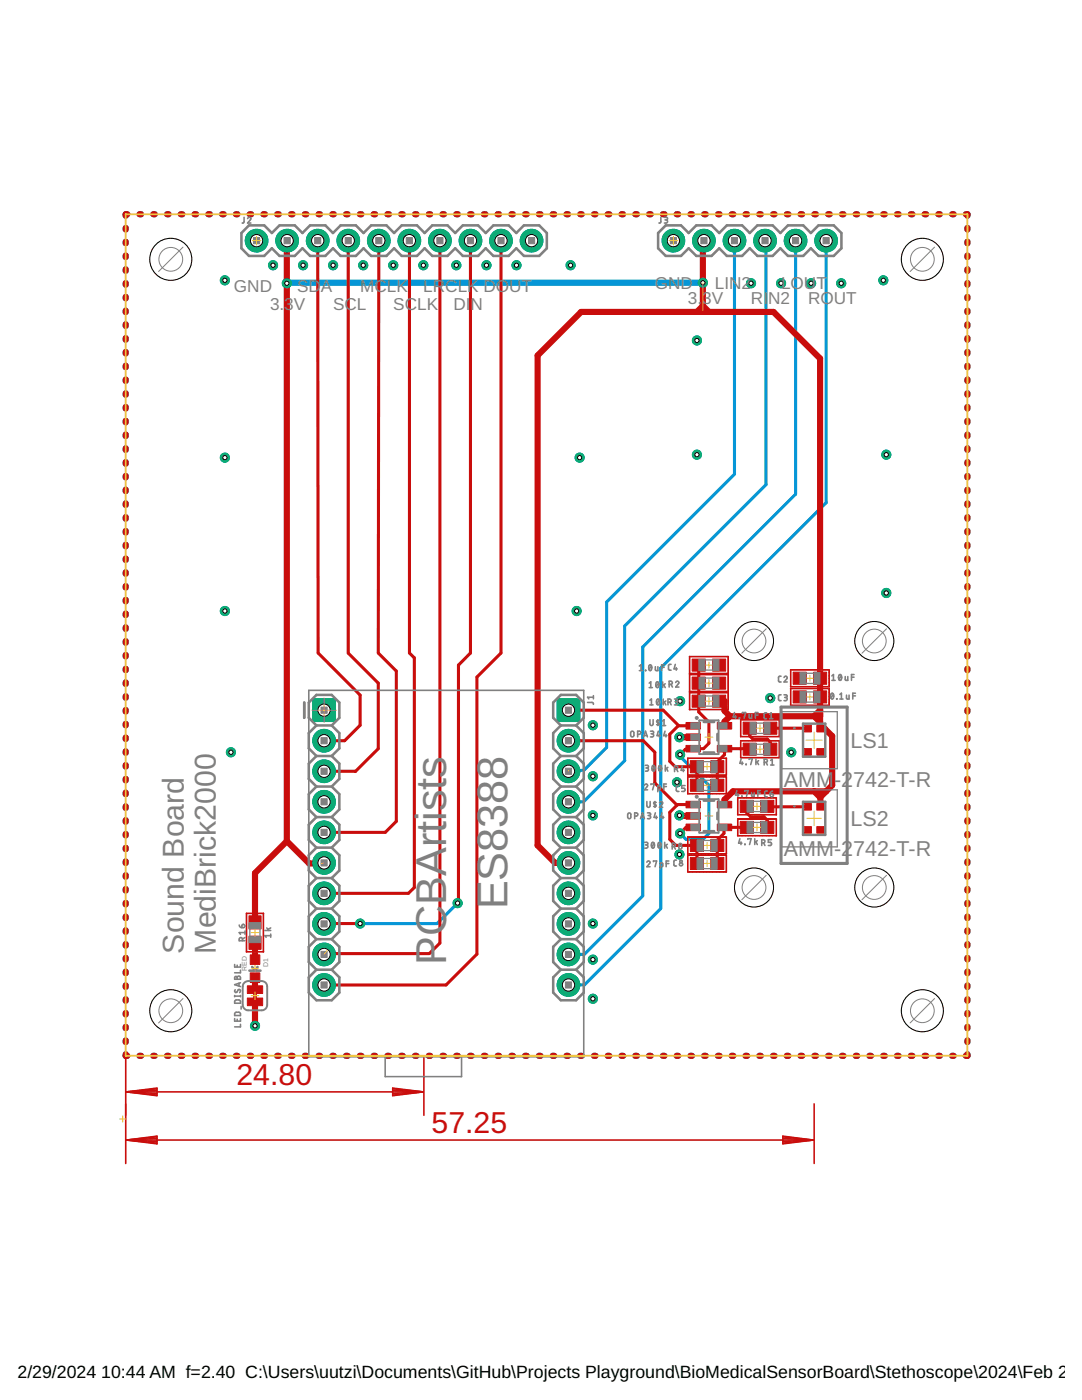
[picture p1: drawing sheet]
<svg xmlns="http://www.w3.org/2000/svg" width="216mm" height="279mm" viewBox="0 0 216 279" stroke-linecap="round" stroke-linejoin="round" font-family="sans-serif">
<defs><g id="words">
<g font-size="8.6" fill="#808080">
<text x="101.2" y="181.5" transform="rotate(-90 101.2 181.5)">ES8388</text>
<text x="89.1" y="192.5" transform="rotate(-90 89.1 192.5)">PCBArtists</text>
</g>
<g font-size="6" fill="#808080">
<text x="36.7" y="190.3" transform="rotate(-90 36.7 190.3)">Sound Board</text>
<text x="43.1" y="190.3" transform="rotate(-90 43.1 190.3)">MediBrick2000</text>
</g>
<g font-size="6" fill="#c90d0c">
<text x="47.2" y="216.5">24.80</text>
<text x="86.1" y="226.1">57.25</text>
</g>
<g font-size="4.3" fill="#808080">
<text x="169.7" y="149.3">LS1</text>
<text x="156.4" y="157">AMM-2</text>
<text x="170.3" y="157">742-T-R</text>
<text x="169.7" y="164.8">LS2</text>
<text x="156.4" y="170.8">AMM-2</text>
<text x="170.3" y="170.8">742-T-R</text>
</g>
<g font-size="3.5">
<text x="3.5" y="274.9">2/29/2024</text>
<text x="20.2" y="274.9">10:44 AM f=2.40 C:\Users\uutzi\Documents\GitHub\Projects Playground\BioMedicalSensorBoard\Stethoscope\2024\Feb 28\S</text>
</g>
<g font-size="3.4" fill="#808080">
<text x="46.7" y="58.3">GND</text>
<text x="59.3" y="58.3">SDA</text>
<text x="71.9" y="58.3">MCLK</text>
<text x="84.5" y="58.3">LRCLK DOUT</text>
<text x="130.7" y="57.7">GND</text>
<text x="142.7" y="57.7">LIN2</text>
<text x="155.9" y="57.7">LOUT</text>
<text x="53.9" y="61.9">3.3V</text>
<text x="66.5" y="61.9">SCL</text>
<text x="78.5" y="61.9">SCLK</text>
<text x="90.5" y="61.9">DI</text>
<text x="93.9" y="61.9">N</text>
<text x="137.3" y="60.7">3.3V</text>
<text x="149.9" y="60.7">RI</text>
<text x="153.3" y="60.7">N2</text>
<text x="161.2" y="60.7">ROUT</text>
</g>
<g font-size="1.4" fill="#808080">
<text x="49.3" y="193.8" transform="rotate(-90 49.3 193.8)">RED</text>
<text x="53.5" y="192.9" transform="rotate(-90 53.5 192.9)">D1</text>
</g>
</g></defs>
<path d="M60.7 140.2v3.1" fill="none" stroke="#808080" stroke-width=".51"/>
<path d="M57.4 56.4l-.2 .1M146.6 48v46.6l-25.5 25.5v29.1l-4.6 4.5h-3M152.7 48l.1 .2v48.5l-28.1 28.2v26.9l-8.3 8.2M158.7 48v50.6l-30.5 30.5v49.7l-11.6 11.7h-3.2M164.8 48v52.3l-33 33v48l-15.2 15.3h-3.2M135.7 150.6v.4l5.8 5.7v9.6l-1.2 1.2h-3.4l-1.2-1.2M113.4 160h3M116.4 160h.1M91.3 180.2l-4.1 4.1h-15.3" fill="none" stroke="#0696d7" stroke-width=".61"/>
<g fill="none" stroke="#0696d7" stroke-width="1.2">
<path d="M25.1 45.5v.3M25.1 48.2v.4M25.1 51v.3M25.1 53.7v.4M25.1 56.5v.3M25.1 59.2v.3M25.4 42.8h-.3v.3M27.8 42.8h.4M30.6 42.8h.3M33.3 42.8h.3M36.1 42.8h.3M38.8 42.8h.3"/>
<path d="M41.6 42.8h.3M44.3 42.8h.3M47.1 42.8h.3M49.8 42.8h.3M52.6 42.8h.3M55.3 42.8h.3M57.4 56.4h82.9M58.1 42.8h.3M60.8 42.8h.3M63.6 42.8h.3M66.3 42.8h.3M69 42.8h.4"/>
<path d="M71.8 42.8h.3M74.5 42.8h.4M77.3 42.8h.3M80.1 42.8h.3M82.8 42.8h.3M85.6 42.8h.3M88.3 42.8h.3M91 42.8h.4M93.8 42.8h.3M96.5 42.8h.4M99.3 42.8h.3M102 42.8h.3"/>
<path d="M104.8 42.8h.3M107.5 42.8h.3M110.3 42.8h.3M113 42.8h.3M115.8 42.8h.3M118.5 42.8h.3M121.3 42.8h.3M124 42.8h.3M126.8 42.8h.3M129.5 42.8h.3M132.3 42.8h.3M135 42.8h.3"/>
<path d="M137.8 42.8h.3M140.5 42.8h.3M143.3 42.8h.3M146 42.8h.3M148.8 42.8h.3M151.5 42.8h.3M154.3 42.8h.3M157 42.8h.3M159.7 42.8h.4M162.5 42.8h.3M165.2 42.8h.4M168 42.8h.3"/>
<path d="M170.8 42.8h.2M173.5 42.8h.3M176.2 42.8h.4M179 42.8h.3M181.7 42.8h.4M184.5 42.8h.3M187.2 42.8h.3M190 42.8h.3M192.7 42.8h.3v.3M193 45.5v.3M193 48.2v.4M193 51v.3"/>
<path d="M193 53.7v.4M193 56.5v.3M193 59.2v.3M25.1 62v.3M25.1 64.7v.3M25.1 67.5v.3M25.1 70.2v.3M25.1 73v.3M25.1 75.7v.3M25.1 78.5v.3M193 62v.3M193 64.7v.3"/>
<path d="M193 67.5v.3M193 70.2v.3M193 73v.3M193 75.7v.3M193 78.5v.3M25.1 81.2v.3M25.1 84v.3M25.1 86.7v.3M25.1 89.5v.3M25.1 92.2v.3M25.1 95v.3M25.1 97.7v.3"/>
<path d="M193 81.2v.3M193 84v.3M193 86.7v.3M193 89.5v.3M193 92.2v.3M193 95v.3M193 97.7v.3M25.1 100.5v.3M25.1 103.2v.3M25.1 106v.3M25.1 108.7v.3M25.1 111.5v.3"/>
<path d="M25.1 114.2v.3M25.1 117v.3M25.1 119.7v.3M193 100.5v.3M193 103.2v.3M193 106v.3M193 108.7v.3M193 111.5v.3M193 114.2v.3M193 117v.3M193 119.7v.3M25.1 122.4v.4"/>
<path d="M25.1 125.2v.3M25.1 128v.3M25.1 130.7v.3M25.1 133.5v.3M25.1 136.2v.3M25.1 138.9v.4M193 122.4v.4M193 125.2v.3M193 128v.3M193 130.7v.3M193 133.5v.3M193 136.2v.3"/>
<path d="M193 138.9v.4M25.1 141.7v.3M25.1 144.4v.4M25.1 147.2v.3M25.1 149.9v.3M25.1 152.7v.3M25.1 155.4v.3M25.1 158.2v.3M193 141.7v.3M193 144.4v.4M193 147.2v.3M193 149.9v.3"/>
<path d="M193 152.7v.3M193 155.4v.3M193 158.2v.3M25.1 160.9v.3M25.1 163.7v.3M25.1 166.4v.3M25.1 169.2v.3M25.1 171.9v.3M25.1 174.7v.3M25.1 177.4v.3M193 160.9v.3M193 163.7v.3"/>
<path d="M193 166.4v.3M193 169.2v.3M193 171.9v.3M193 174.7v.3M193 177.4v.3M25.1 180.2v.3M25.1 182.9v.3M25.1 185.7v.3M25.1 188.4v.3M25.1 191.2v.3M25.1 193.9v.3M25.1 196.7v.3"/>
<path d="M25.1 199.4v.3M193 180.2v.3M193 182.9v.3M193 185.7v.3M193 188.4v.3M193 191.2v.3M193 193.9v.3M193 196.7v.3M193 199.4v.3M25.1 202.2v.3M25.1 204.9v.3M25.1 207.6v.4"/>
<path d="M25.1 210.4v.3h.3M27.8 210.7h.4M30.6 210.7h.3M33.3 210.7h.3M36.1 210.7h.3M38.8 210.7h.3M41.6 210.7h.3M44.3 210.7h.3M47.1 210.7h.3M49.8 210.7h.3M52.6 210.7h.3M55.3 210.7h.3"/>
<path d="M58.1 210.7h.3M60.8 210.7h.3M63.6 210.7h.3M66.3 210.7h.3M69 210.7h.4M71.8 210.7h.3M74.5 210.7h.4M77.3 210.7h.3M80.1 210.7h.3M82.8 210.7h.3M85.6 210.7h.3M88.3 210.7h.3"/>
<path d="M91 210.7h.4M93.8 210.7h.3M96.5 210.7h.4M99.3 210.7h.3M102 210.7h.3M104.8 210.7h.3M107.5 210.7h.3M110.3 210.7h.3M113 210.7h.3M115.8 210.7h.3M118.5 210.7h.3M121.3 210.7h.3"/>
<path d="M124 210.7h.3M126.8 210.7h.3M129.5 210.7h.3M132.3 210.7h.3M135 210.7h.3M137.8 210.7h.3M140.5 210.7h.3M143.3 210.7h.3M146 210.7h.3M148.8 210.7h.3M151.5 210.7h.3M154.3 210.7h.3"/>
<path d="M157 210.7h.3M159.7 210.7h.4M162.5 210.7h.3M165.2 210.7h.4M168 210.7h.3M170.8 210.7h.2M173.5 210.7h.3M176.2 210.7h.4M179 210.7h.3M181.7 210.7h.4M184.5 210.7h.3M187.2 210.7h.3"/>
<path d="M190 210.7h.3M193 210.4v.3h-.3M193 202.2v.3M193 204.9v.3M193 207.6v.4"/>
</g>
<path d="M62.4 139.5h4.5v4.5h-4.5z" fill="#0dab76" stroke="#0dab76" stroke-width=".2"/>
<circle cx="64.7" cy="141.7" r="1.23" fill="#fff" stroke="#000" stroke-width=".2"/>
<path d="M111.2 139.5h4.5v4.5h-4.5z" fill="#0dab76" stroke="#0dab76" stroke-width=".2"/>
<circle cx="113.4" cy="141.7" r="1.23" fill="#fff" stroke="#000" stroke-width=".2"/>
<circle cx="64.7" cy="147.8" r="2.27" fill="#0dab76" stroke="#0dab76" stroke-width=".2"/>
<circle cx="64.7" cy="147.8" r="1.23" fill="#fff" stroke="#000" stroke-width=".2"/>
<circle cx="113.4" cy="147.8" r="2.27" fill="#0dab76" stroke="#0dab76" stroke-width=".2"/>
<circle cx="113.4" cy="147.8" r="1.23" fill="#fff" stroke="#000" stroke-width=".2"/>
<circle cx="64.7" cy="153.9" r="2.27" fill="#0dab76" stroke="#0dab76" stroke-width=".2"/>
<circle cx="64.7" cy="153.9" r="1.23" fill="#fff" stroke="#000" stroke-width=".2"/>
<circle cx="113.4" cy="153.9" r="2.27" fill="#0dab76" stroke="#0dab76" stroke-width=".2"/>
<circle cx="113.4" cy="153.9" r="1.23" fill="#fff" stroke="#000" stroke-width=".2"/>
<circle cx="64.7" cy="160" r="2.27" fill="#0dab76" stroke="#0dab76" stroke-width=".2"/>
<circle cx="64.7" cy="160" r="1.23" fill="#fff" stroke="#000" stroke-width=".2"/>
<circle cx="113.4" cy="160" r="2.27" fill="#0dab76" stroke="#0dab76" stroke-width=".2"/>
<circle cx="113.4" cy="160" r="1.23" fill="#fff" stroke="#000" stroke-width=".2"/>
<circle cx="64.7" cy="166.1" r="2.27" fill="#0dab76" stroke="#0dab76" stroke-width=".2"/>
<circle cx="64.7" cy="166.1" r="1.23" fill="#fff" stroke="#000" stroke-width=".2"/>
<circle cx="113.4" cy="166.1" r="2.27" fill="#0dab76" stroke="#0dab76" stroke-width=".2"/>
<circle cx="113.4" cy="166.1" r="1.23" fill="#fff" stroke="#000" stroke-width=".2"/>
<circle cx="64.7" cy="172.2" r="2.27" fill="#0dab76" stroke="#0dab76" stroke-width=".2"/>
<circle cx="64.7" cy="172.2" r="1.23" fill="#fff" stroke="#000" stroke-width=".2"/>
<circle cx="113.4" cy="172.2" r="2.27" fill="#0dab76" stroke="#0dab76" stroke-width=".2"/>
<circle cx="113.4" cy="172.2" r="1.23" fill="#fff" stroke="#000" stroke-width=".2"/>
<circle cx="64.7" cy="178.3" r="2.27" fill="#0dab76" stroke="#0dab76" stroke-width=".2"/>
<circle cx="64.7" cy="178.3" r="1.23" fill="#fff" stroke="#000" stroke-width=".2"/>
<circle cx="113.4" cy="178.3" r="2.27" fill="#0dab76" stroke="#0dab76" stroke-width=".2"/>
<circle cx="113.4" cy="178.3" r="1.23" fill="#fff" stroke="#000" stroke-width=".2"/>
<circle cx="64.7" cy="184.4" r="2.27" fill="#0dab76" stroke="#0dab76" stroke-width=".2"/>
<circle cx="64.7" cy="184.4" r="1.23" fill="#fff" stroke="#000" stroke-width=".2"/>
<circle cx="113.4" cy="184.4" r="2.27" fill="#0dab76" stroke="#0dab76" stroke-width=".2"/>
<circle cx="113.4" cy="184.4" r="1.23" fill="#fff" stroke="#000" stroke-width=".2"/>
<circle cx="64.7" cy="190.5" r="2.27" fill="#0dab76" stroke="#0dab76" stroke-width=".2"/>
<circle cx="64.7" cy="190.5" r="1.23" fill="#fff" stroke="#000" stroke-width=".2"/>
<circle cx="113.4" cy="190.5" r="2.27" fill="#0dab76" stroke="#0dab76" stroke-width=".2"/>
<circle cx="113.4" cy="190.5" r="1.23" fill="#fff" stroke="#000" stroke-width=".2"/>
<circle cx="64.7" cy="196.6" r="2.27" fill="#0dab76" stroke="#0dab76" stroke-width=".2"/>
<circle cx="64.7" cy="196.6" r="1.23" fill="#fff" stroke="#000" stroke-width=".2"/>
<circle cx="113.4" cy="196.6" r="2.27" fill="#0dab76" stroke="#0dab76" stroke-width=".2"/>
<circle cx="113.4" cy="196.6" r="1.23" fill="#fff" stroke="#000" stroke-width=".2"/>
<circle cx="51.2" cy="48" r="2.27" fill="#0dab76" stroke="#0dab76" stroke-width=".2"/>
<circle cx="51.2" cy="48" r="1.23" fill="#fff" stroke="#000" stroke-width=".2"/>
<circle cx="57.3" cy="48" r="2.27" fill="#0dab76" stroke="#0dab76" stroke-width=".2"/>
<circle cx="57.3" cy="48" r="1.23" fill="#fff" stroke="#000" stroke-width=".2"/>
<circle cx="63.4" cy="48" r="2.27" fill="#0dab76" stroke="#0dab76" stroke-width=".2"/>
<circle cx="63.4" cy="48" r="1.23" fill="#fff" stroke="#000" stroke-width=".2"/>
<circle cx="69.5" cy="48" r="2.27" fill="#0dab76" stroke="#0dab76" stroke-width=".2"/>
<circle cx="69.5" cy="48" r="1.23" fill="#fff" stroke="#000" stroke-width=".2"/>
<circle cx="75.6" cy="48" r="2.27" fill="#0dab76" stroke="#0dab76" stroke-width=".2"/>
<circle cx="75.6" cy="48" r="1.23" fill="#fff" stroke="#000" stroke-width=".2"/>
<circle cx="81.7" cy="48" r="2.27" fill="#0dab76" stroke="#0dab76" stroke-width=".2"/>
<circle cx="81.7" cy="48" r="1.23" fill="#fff" stroke="#000" stroke-width=".2"/>
<circle cx="87.8" cy="48" r="2.27" fill="#0dab76" stroke="#0dab76" stroke-width=".2"/>
<circle cx="87.8" cy="48" r="1.23" fill="#fff" stroke="#000" stroke-width=".2"/>
<circle cx="93.9" cy="48" r="2.27" fill="#0dab76" stroke="#0dab76" stroke-width=".2"/>
<circle cx="93.9" cy="48" r="1.23" fill="#fff" stroke="#000" stroke-width=".2"/>
<circle cx="100" cy="48" r="2.27" fill="#0dab76" stroke="#0dab76" stroke-width=".2"/>
<circle cx="100" cy="48" r="1.23" fill="#fff" stroke="#000" stroke-width=".2"/>
<circle cx="106.1" cy="48" r="2.27" fill="#0dab76" stroke="#0dab76" stroke-width=".2"/>
<circle cx="106.1" cy="48" r="1.23" fill="#fff" stroke="#000" stroke-width=".2"/>
<circle cx="134.4" cy="48" r="2.27" fill="#0dab76" stroke="#0dab76" stroke-width=".2"/>
<circle cx="134.4" cy="48" r="1.23" fill="#fff" stroke="#000" stroke-width=".2"/>
<circle cx="140.5" cy="48" r="2.27" fill="#0dab76" stroke="#0dab76" stroke-width=".2"/>
<circle cx="140.5" cy="48" r="1.23" fill="#fff" stroke="#000" stroke-width=".2"/>
<circle cx="146.6" cy="48" r="2.27" fill="#0dab76" stroke="#0dab76" stroke-width=".2"/>
<circle cx="146.6" cy="48" r="1.23" fill="#fff" stroke="#000" stroke-width=".2"/>
<circle cx="152.7" cy="48" r="2.27" fill="#0dab76" stroke="#0dab76" stroke-width=".2"/>
<circle cx="152.7" cy="48" r="1.23" fill="#fff" stroke="#000" stroke-width=".2"/>
<circle cx="158.7" cy="48" r="2.27" fill="#0dab76" stroke="#0dab76" stroke-width=".2"/>
<circle cx="158.7" cy="48" r="1.23" fill="#fff" stroke="#000" stroke-width=".2"/>
<circle cx="164.8" cy="48" r="2.27" fill="#0dab76" stroke="#0dab76" stroke-width=".2"/>
<circle cx="164.8" cy="48" r="1.23" fill="#fff" stroke="#000" stroke-width=".2"/>
<circle cx="57.2" cy="56.5" r=".91" fill="#0dab76" stroke="#0dab76" stroke-width=".2"/>
<circle cx="57.2" cy="56.5" r=".42" fill="#fff" stroke="#000" stroke-width=".2"/>
<circle cx="140.3" cy="56.4" r=".91" fill="#0dab76" stroke="#0dab76" stroke-width=".2"/>
<circle cx="140.3" cy="56.4" r=".42" fill="#fff" stroke="#000" stroke-width=".2"/>
<circle cx="44.9" cy="55.9" r=".91" fill="#0dab76" stroke="#0dab76" stroke-width=".2"/>
<circle cx="44.9" cy="55.9" r=".42" fill="#fff" stroke="#000" stroke-width=".2"/>
<circle cx="50.9" cy="204.7" r=".91" fill="#0dab76" stroke="#0dab76" stroke-width=".2"/>
<circle cx="50.9" cy="204.7" r=".42" fill="#fff" stroke="#000" stroke-width=".2"/>
<circle cx="44.9" cy="91.3" r=".91" fill="#0dab76" stroke="#0dab76" stroke-width=".2"/>
<circle cx="44.9" cy="91.3" r=".42" fill="#fff" stroke="#000" stroke-width=".2"/>
<circle cx="44.9" cy="121.9" r=".91" fill="#0dab76" stroke="#0dab76" stroke-width=".2"/>
<circle cx="44.9" cy="121.9" r=".42" fill="#fff" stroke="#000" stroke-width=".2"/>
<circle cx="46.1" cy="150.1" r=".91" fill="#0dab76" stroke="#0dab76" stroke-width=".2"/>
<circle cx="46.1" cy="150.1" r=".42" fill="#fff" stroke="#000" stroke-width=".2"/>
<circle cx="176.8" cy="118.3" r=".91" fill="#0dab76" stroke="#0dab76" stroke-width=".2"/>
<circle cx="176.8" cy="118.3" r=".42" fill="#fff" stroke="#000" stroke-width=".2"/>
<circle cx="176.8" cy="90.7" r=".91" fill="#0dab76" stroke="#0dab76" stroke-width=".2"/>
<circle cx="176.8" cy="90.7" r=".42" fill="#fff" stroke="#000" stroke-width=".2"/>
<circle cx="176.3" cy="55.9" r=".91" fill="#0dab76" stroke="#0dab76" stroke-width=".2"/>
<circle cx="176.3" cy="55.9" r=".42" fill="#fff" stroke="#000" stroke-width=".2"/>
<circle cx="54.5" cy="52.9" r=".91" fill="#0dab76" stroke="#0dab76" stroke-width=".2"/>
<circle cx="54.5" cy="52.9" r=".42" fill="#fff" stroke="#000" stroke-width=".2"/>
<circle cx="60.5" cy="52.9" r=".91" fill="#0dab76" stroke="#0dab76" stroke-width=".2"/>
<circle cx="60.5" cy="52.9" r=".42" fill="#fff" stroke="#000" stroke-width=".2"/>
<circle cx="66.5" cy="52.9" r=".91" fill="#0dab76" stroke="#0dab76" stroke-width=".2"/>
<circle cx="66.5" cy="52.9" r=".42" fill="#fff" stroke="#000" stroke-width=".2"/>
<circle cx="72.5" cy="52.9" r=".91" fill="#0dab76" stroke="#0dab76" stroke-width=".2"/>
<circle cx="72.5" cy="52.9" r=".42" fill="#fff" stroke="#000" stroke-width=".2"/>
<circle cx="78.5" cy="52.9" r=".91" fill="#0dab76" stroke="#0dab76" stroke-width=".2"/>
<circle cx="78.5" cy="52.9" r=".42" fill="#fff" stroke="#000" stroke-width=".2"/>
<circle cx="84.5" cy="52.9" r=".91" fill="#0dab76" stroke="#0dab76" stroke-width=".2"/>
<circle cx="84.5" cy="52.9" r=".42" fill="#fff" stroke="#000" stroke-width=".2"/>
<circle cx="91.1" cy="52.9" r=".91" fill="#0dab76" stroke="#0dab76" stroke-width=".2"/>
<circle cx="91.1" cy="52.9" r=".42" fill="#fff" stroke="#000" stroke-width=".2"/>
<circle cx="97.1" cy="52.9" r=".91" fill="#0dab76" stroke="#0dab76" stroke-width=".2"/>
<circle cx="97.1" cy="52.9" r=".42" fill="#fff" stroke="#000" stroke-width=".2"/>
<circle cx="103.1" cy="52.9" r=".91" fill="#0dab76" stroke="#0dab76" stroke-width=".2"/>
<circle cx="103.1" cy="52.9" r=".42" fill="#fff" stroke="#000" stroke-width=".2"/>
<circle cx="118.3" cy="154.9" r=".91" fill="#0dab76" stroke="#0dab76" stroke-width=".2"/>
<circle cx="118.3" cy="154.9" r=".42" fill="#fff" stroke="#000" stroke-width=".2"/>
<circle cx="118.3" cy="162.7" r=".91" fill="#0dab76" stroke="#0dab76" stroke-width=".2"/>
<circle cx="118.3" cy="162.7" r=".42" fill="#fff" stroke="#000" stroke-width=".2"/>
<circle cx="118.3" cy="184.3" r=".91" fill="#0dab76" stroke="#0dab76" stroke-width=".2"/>
<circle cx="118.3" cy="184.3" r=".42" fill="#fff" stroke="#000" stroke-width=".2"/>
<circle cx="118.3" cy="191.5" r=".91" fill="#0dab76" stroke="#0dab76" stroke-width=".2"/>
<circle cx="118.3" cy="191.5" r=".42" fill="#fff" stroke="#000" stroke-width=".2"/>
<circle cx="118.3" cy="199.3" r=".91" fill="#0dab76" stroke="#0dab76" stroke-width=".2"/>
<circle cx="118.3" cy="199.3" r=".42" fill="#fff" stroke="#000" stroke-width=".2"/>
<circle cx="149.9" cy="56.5" r=".91" fill="#0dab76" stroke="#0dab76" stroke-width=".2"/>
<circle cx="149.9" cy="56.5" r=".42" fill="#fff" stroke="#000" stroke-width=".2"/>
<circle cx="155.9" cy="56.5" r=".91" fill="#0dab76" stroke="#0dab76" stroke-width=".2"/>
<circle cx="155.9" cy="56.5" r=".42" fill="#fff" stroke="#000" stroke-width=".2"/>
<circle cx="161.8" cy="56.5" r=".91" fill="#0dab76" stroke="#0dab76" stroke-width=".2"/>
<circle cx="161.8" cy="56.5" r=".42" fill="#fff" stroke="#000" stroke-width=".2"/>
<circle cx="167.9" cy="56.5" r=".91" fill="#0dab76" stroke="#0dab76" stroke-width=".2"/>
<circle cx="167.9" cy="56.5" r=".42" fill="#fff" stroke="#000" stroke-width=".2"/>
<circle cx="135.6" cy="147.1" r=".91" fill="#0dab76" stroke="#0dab76" stroke-width=".2"/>
<circle cx="135.6" cy="147.1" r=".42" fill="#fff" stroke="#000" stroke-width=".2"/>
<circle cx="135.6" cy="162.7" r=".91" fill="#0dab76" stroke="#0dab76" stroke-width=".2"/>
<circle cx="135.6" cy="162.7" r=".42" fill="#fff" stroke="#000" stroke-width=".2"/>
<circle cx="118.3" cy="144.7" r=".91" fill="#0dab76" stroke="#0dab76" stroke-width=".2"/>
<circle cx="118.3" cy="144.7" r=".42" fill="#fff" stroke="#000" stroke-width=".2"/>
<circle cx="135.1" cy="156.1" r=".91" fill="#0dab76" stroke="#0dab76" stroke-width=".2"/>
<circle cx="135.1" cy="156.1" r=".42" fill="#fff" stroke="#000" stroke-width=".2"/>
<circle cx="135.7" cy="139.9" r=".91" fill="#0dab76" stroke="#0dab76" stroke-width=".2"/>
<circle cx="135.7" cy="139.9" r=".42" fill="#fff" stroke="#000" stroke-width=".2"/>
<circle cx="153.7" cy="139.3" r=".91" fill="#0dab76" stroke="#0dab76" stroke-width=".2"/>
<circle cx="153.7" cy="139.3" r=".42" fill="#fff" stroke="#000" stroke-width=".2"/>
<circle cx="157.9" cy="150.1" r=".91" fill="#0dab76" stroke="#0dab76" stroke-width=".2"/>
<circle cx="157.9" cy="150.1" r=".42" fill="#fff" stroke="#000" stroke-width=".2"/>
<circle cx="135.6" cy="170.5" r=".91" fill="#0dab76" stroke="#0dab76" stroke-width=".2"/>
<circle cx="135.6" cy="170.5" r=".42" fill="#fff" stroke="#000" stroke-width=".2"/>
<circle cx="115.7" cy="91.3" r=".91" fill="#0dab76" stroke="#0dab76" stroke-width=".2"/>
<circle cx="115.7" cy="91.3" r=".42" fill="#fff" stroke="#000" stroke-width=".2"/>
<circle cx="115.1" cy="121.9" r=".91" fill="#0dab76" stroke="#0dab76" stroke-width=".2"/>
<circle cx="115.1" cy="121.9" r=".42" fill="#fff" stroke="#000" stroke-width=".2"/>
<circle cx="113.9" cy="52.9" r=".91" fill="#0dab76" stroke="#0dab76" stroke-width=".2"/>
<circle cx="113.9" cy="52.9" r=".42" fill="#fff" stroke="#000" stroke-width=".2"/>
<circle cx="139.1" cy="90.7" r=".91" fill="#0dab76" stroke="#0dab76" stroke-width=".2"/>
<circle cx="139.1" cy="90.7" r=".42" fill="#fff" stroke="#000" stroke-width=".2"/>
<circle cx="139.1" cy="67.9" r=".91" fill="#0dab76" stroke="#0dab76" stroke-width=".2"/>
<circle cx="139.1" cy="67.9" r=".42" fill="#fff" stroke="#000" stroke-width=".2"/>
<circle cx="71.9" cy="184.3" r=".91" fill="#0dab76" stroke="#0dab76" stroke-width=".2"/>
<circle cx="71.9" cy="184.3" r=".42" fill="#fff" stroke="#000" stroke-width=".2"/>
<circle cx="91.3" cy="180.2" r=".91" fill="#0dab76" stroke="#0dab76" stroke-width=".2"/>
<circle cx="91.3" cy="180.2" r=".42" fill="#fff" stroke="#000" stroke-width=".2"/>
<circle cx="135.7" cy="150.6" r=".91" fill="#0dab76" stroke="#0dab76" stroke-width=".2"/>
<circle cx="135.7" cy="150.6" r=".42" fill="#fff" stroke="#000" stroke-width=".2"/>
<circle cx="135.7" cy="166.3" r=".91" fill="#0dab76" stroke="#0dab76" stroke-width=".2"/>
<circle cx="135.7" cy="166.3" r=".42" fill="#fff" stroke="#000" stroke-width=".2"/>
<g fill="none" stroke="#c90d0c" stroke-width=".32">
<path d="M25.1 210.7v21.5M25.2 217.9h59.2M25.2 217.9l6.1-.8v1.6zM25.2 217.9l6.1 .3M25.2 217.9l6.1 .6M31.3 217.6l-6.1 .3M31.3 217.3l-6.1 .6M78.4 217.1l6 .8-6 .8zM78.4 217.6l6 .3M78.4 217.3l6 .6M84.4 217.9l-6 .3M84.4 217.9l-6 .6"/>
<path d="M84.6 210.7v11.9M25.2 227.5l6.1-.8v1.6zM25.2 227.5h137.1M25.2 227.5l6.1 .3M25.2 227.5l6.1 .6M31.3 227.2l-6.1 .3M31.3 226.9l-6.1 .6M156.2 226.7l6.1 .8-6.1 .8zM156.2 227.2l6.1 .3M156.2 226.9l6.1 .6M162.3 227.5l-6.1 .3M162.3 227.5l-6.1 .6"/>
<path d="M162.5 220.3v11.9"/>
</g>
<g fill="#c90d0c" stroke="#c90d0c" stroke-width=".2">
<path d="M49.7 186.8h2.4v2.7h-2.4z"/>
<path d="M49.7 182.8h2.4v2.6h-2.4z"/>
<path d="M49.9 194.2h1.9v1.9h-1.9z"/>
<path d="M49.9 190.6h1.9v1.9h-1.9z"/>
<path d="M49.4 199.2h3v1.5h-3z"/>
<path d="M49.4 196.7h3v1.6h-3z"/>
<path d="M160.5 144.8h1.4v1.3h-1.4z"/>
<path d="M160.5 149.4h1.4v1.3h-1.4z"/>
<path d="M163 149.4h1.4v1.3h-1.4z"/>
<path d="M163 144.8h1.4v1.3h-1.4z"/>
<path d="M162.3 134.2h2.7v2.4h-2.7z"/>
<path d="M158.3 134.2h2.6v2.4h-2.6z"/>
<path d="M162.3 137.9h2.7v2.4h-2.7z"/>
<path d="M158.3 137.9h2.6v2.4h-2.6z"/>
<path d="M136.9 144.2h2.9v1.3h-2.9z"/>
<path d="M136.9 146.5h2.9v1.3h-2.9z"/>
<path d="M136.9 148.8h2.9v1.3h-2.9z"/>
<path d="M143.1 148.8h2.9v1.3h-2.9z"/>
<path d="M143.1 144.2h2.9v1.3h-2.9z"/>
<path d="M152.4 144.1h2.6v2.4h-2.6z"/>
<path d="M148.3 144.1h2.6v2.4h-2.6z"/>
<path d="M152.4 148.3h2.6v2.4h-2.6z"/>
<path d="M148.3 148.3h2.6v2.4h-2.6z"/>
<path d="M138.1 138.7h2.6v2.4h-2.6z"/>
<path d="M142.2 138.7h2.6v2.4h-2.6z"/>
<path d="M142.2 135.1h2.6v2.4h-2.6z"/>
<path d="M138.1 135.1h2.6v2.4h-2.6z"/>
<path d="M138.1 131.5h2.6v2.4h-2.6z"/>
<path d="M142.2 131.5h2.6v2.4h-2.6z"/>
<path d="M141.8 155.5h2.6v2.4h-2.6z"/>
<path d="M137.8 155.5h2.6v2.4h-2.6z"/>
<path d="M141.8 151.8h2.6v2.4h-2.6z"/>
<path d="M137.8 151.8h2.6v2.4h-2.6z"/>
<path d="M160.5 160.4h1.4v1.3h-1.4z"/>
<path d="M160.5 165h1.4v1.3h-1.4z"/>
<path d="M163 165h1.4v1.3h-1.4z"/>
<path d="M163 160.4h1.4v1.3h-1.4z"/>
<path d="M136.9 159.9h2.9v1.3h-2.9z"/>
<path d="M136.9 162.2h2.9v1.3h-2.9z"/>
<path d="M136.9 164.5h2.9v1.3h-2.9z"/>
<path d="M143.1 164.5h2.9v1.3h-2.9z"/>
<path d="M143.1 159.9h2.9v1.3h-2.9z"/>
<path d="M151.8 159.7h2.6v2.4h-2.6z"/>
<path d="M147.7 159.7h2.6v2.4h-2.6z"/>
<path d="M151.8 163.9h2.6v2.4h-2.6z"/>
<path d="M147.7 163.9h2.6v2.4h-2.6z"/>
<path d="M141.8 171.1h2.6v2.4h-2.6z"/>
<path d="M137.8 171.1h2.6v2.4h-2.6z"/>
<path d="M141.8 167.5h2.6v2.4h-2.6z"/>
<path d="M137.8 167.5h2.6v2.4h-2.6z"/>
</g>
<g fill="none" stroke="#c90d0c" stroke-width=".61">
<path d="M63.4 48l.1 82.3 8.4 8.4v6l-3.1 3.1h-4.1M69.5 48v82.3l6 6v13.1l-4.6 4.6M75.6 48l-.1 82.3 3.6 3.6v30l-2.2 2.2h-12.2M81.7 48v82.3l1 1v45.8l-1.2 1.2h-16.8M87.8 48v140.2l-2.1 2.1h-19.8l-.6-.6M93.9 48v82.3l-2.4 2.4v47.5h-.2M100 48v82.3l-4.8 4.8v55.3l-6.2 6.2h-24.3M139.4 132.7v9.4l2.1 2v4.2l-1.1 1.1-3.6 .1-1.1 1.1M64.7 153.9h6.2M70.9 153.9v.1M113.4 147.8h15l2.3 2.3v6.2l4.4 4.4M113.4 141.7h18.9l3.1 3.1"/>
<path d="M138.3 144.8h-3l-1.7 1.7v5.4l1.1 1.1h4.4v3.7M149.5 149.4h-4.9v1.2l-1.5 1.4v4.7M149.6 145.3v1.6l.6 .6h2.9l.6 .6v1.4M153.7 145.3h7.4M135.1 160.7l-1.5 1.4v5.4l1.3 1.2h4.2v3.6M138.3 165.1h-1.4l-1.2 1.2M138.3 160.6h-3.1l-.1 .1M149 165.1h-4.4l-.1 .1v1.1l-1.6 1.6 .2 .8v3.6M149 160.9v1.3l.8 .8h2.6l.7 .7v1.4M153.1 160.9l8.1 .1M50.9 197.5v2.4M71.9 184.3l-7.2 .1"/>
</g>
<g fill="none" stroke="#c90d0c" stroke-width="1.2">
<path d="M25.1 45.5v.3M25.1 48.2v.4M25.1 51v.3M25.1 53.7v.4M25.1 56.5v.3M25.1 59.2v.3M25.4 42.8h-.3v.3M27.8 42.8h.4M30.6 42.8h.3M33.3 42.8h.3M36.1 42.8h.3M38.8 42.8h.3"/>
<path d="M41.6 42.8h.3M44.3 42.8h.3M47.1 42.8h.3M49.8 42.8h.3M52.6 42.8h.3M55.3 42.8h.3M57.3 48l.2-.1v-.4l-.3 .3v120.1M58.1 42.8h.3M60.8 42.8h.3M63.6 42.8h.3M66.3 42.8h.3M69 42.8h.4"/>
<path d="M71.8 42.8h.3M74.5 42.8h.4M77.3 42.8h.3M80.1 42.8h.3M82.8 42.8h.3M85.6 42.8h.3M88.3 42.8h.3M91 42.8h.4M93.8 42.8h.3M96.5 42.8h.4M99.3 42.8h.3M102 42.8h.3"/>
<path d="M104.8 42.8h.3M107.5 42.8h.3M110.3 42.8h.3M113 42.8h.3M115.8 42.8h.3M118.5 42.8h.3M121.3 42.8h.3M124 42.8h.3M126.8 42.8h.3M129.5 42.8h.3M132.3 42.8h.3M135 42.8h.3"/>
<path d="M137.8 42.8h.3M140.5 48l-.2 .2v13.8M140.5 42.8h.3M143.3 42.8h.3M146 42.8h.3M148.8 42.8h.3M151.5 42.8h.3M154.3 42.8h.3M157 42.8h.3M159.7 42.8h.4M162.5 42.8h.3M165.2 42.8h.4"/>
<path d="M168 42.8h.3M170.8 42.8h.2M173.5 42.8h.3M176.2 42.8h.4M179 42.8h.3M181.7 42.8h.4M184.5 42.8h.3M187.2 42.8h.3M190 42.8h.3M192.7 42.8h.3v.3M193 45.5v.3M193 48.2v.4"/>
<path d="M193 51v.3M193 53.7v.4M193 56.5v.3M193 59.2v.3M25.1 62v.3M25.1 64.7v.3M25.1 67.5v.3M25.1 70.2v.3M25.1 73v.3M25.1 75.7v.3M25.1 78.5v.3M139.1 62.3l1.2-1.3 1.2 1.3"/>
<path d="M193 62v.3M193 64.7v.3M193 67.5v.3M193 70.2v.3M193 73v.3M193 75.7v.3M193 78.5v.3M25.1 81.2v.3M25.1 84v.3M25.1 86.7v.3M25.1 89.5v.3M25.1 92.2v.3"/>
<path d="M25.1 95v.3M25.1 97.7v.3M193 81.2v.3M193 84v.3M193 86.7v.3M193 89.5v.3M193 92.2v.3M193 95v.3M193 97.7v.3M25.1 100.5v.3M25.1 103.2v.3M25.1 106v.3"/>
<path d="M25.1 108.7v.3M25.1 111.5v.3M25.1 114.2v.3M25.1 117v.3M25.1 119.7v.3M193 100.5v.3M193 103.2v.3M193 106v.3M193 108.7v.3M193 111.5v.3M193 114.2v.3M193 117v.3"/>
<path d="M193 119.7v.3M25.1 122.4v.4M25.1 125.2v.3M25.1 128v.3M25.1 130.7v.3M25.1 133.5v.3M25.1 136.2v.3M25.1 138.9v.4M143.5 139.9h1.1v2l1 1M193 122.4v.4M193 125.2v.3M193 128v.3"/>
<path d="M193 130.7v.3M193 133.5v.3M193 136.2v.3M193 138.9v.4M25.1 141.7v.3M25.1 144.4v.4M25.1 147.2v.3M25.1 149.9v.3M25.1 152.7v.3M25.1 155.4v.3M25.1 158.2v.3M135.6 147.1h2.7"/>
<path d="M145.6 142.9h18M145.6 142.9l-1 1.1v.8M162.5 157.9l1.2 1.2M163.6 145.4v-73.9l-9.3-9.2h-38.3l-8.7 8.7v97.7l3.4 3.5h2.7M163.6 141.7l-1.1 1.2 1.1 1.2M163.7 159.1v1.9M163.7 145.4h.9l1.5 1.5v9.8l-2.4 2.4M164.8 157.9h-18.5l-1.7 1.7v1M193 141.7v.3M193 144.4v.4M193 147.2v.3M193 149.9v.3"/>
<path d="M193 152.7v.3M193 155.4v.3M193 158.2v.3M25.1 160.9v.3M25.1 163.7v.3M25.1 166.4v.3M25.1 169.2v.3M25.1 171.9v.3M25.1 174.7v.3M25.1 177.4v.3M57.2 167.9l4.5 4.4h2.4M57.2 167.9l-6.3 6.3v9.9"/>
<path d="M135.6 162.7l.1 .1h2.6M193 160.9v.3M193 163.7v.3M193 166.4v.3M193 169.2v.3M193 171.9v.3M193 174.7v.3M193 177.4v.3M25.1 180.2v.3M25.1 182.9v.3M25.1 185.7v.3M25.1 188.4v.3"/>
<path d="M25.1 191.2v.3M25.1 193.9v.3M25.1 196.7v.3M25.1 199.4v.3M50.9 188.2v3.3M50.9 195.1v2.4M50.9 199.9v4.8M193 180.2v.3M193 182.9v.3M193 185.7v.3M193 188.4v.3M193 191.2v.3"/>
<path d="M193 193.9v.3M193 196.7v.3M193 199.4v.3M25.1 202.2v.3M25.1 204.9v.3M25.1 207.6v.4M25.1 210.4v.3h.3M27.8 210.7h.4M30.6 210.7h.3M33.3 210.7h.3M36.1 210.7h.3M38.8 210.7h.3"/>
<path d="M41.6 210.7h.3M44.3 210.7h.3M47.1 210.7h.3M49.8 210.7h.3M52.6 210.7h.3M55.3 210.7h.3M58.1 210.7h.3M60.8 210.7h.3M63.6 210.7h.3M66.3 210.7h.3M69 210.7h.4M71.8 210.7h.3"/>
<path d="M74.5 210.7h.4M77.3 210.7h.3M80.1 210.7h.3M82.8 210.7h.3M85.6 210.7h.3M88.3 210.7h.3M91 210.7h.4M93.8 210.7h.3M96.5 210.7h.4M99.3 210.7h.3M102 210.7h.3M104.8 210.7h.3"/>
<path d="M107.5 210.7h.3M110.3 210.7h.3M113 210.7h.3M115.8 210.7h.3M118.5 210.7h.3M121.3 210.7h.3M124 210.7h.3M126.8 210.7h.3M129.5 210.7h.3M132.3 210.7h.3M135 210.7h.3M137.8 210.7h.3"/>
<path d="M140.5 210.7h.3M143.3 210.7h.3M146 210.7h.3M148.8 210.7h.3M151.5 210.7h.3M154.3 210.7h.3M157 210.7h.3M159.7 210.7h.4M162.5 210.7h.3M165.2 210.7h.4M168 210.7h.3M170.8 210.7h.2"/>
<path d="M173.5 210.7h.3M176.2 210.7h.4M179 210.7h.3M181.7 210.7h.4M184.5 210.7h.3M187.2 210.7h.3M190 210.7h.3M193 210.4v.3h-.3M193 202.2v.3M193 204.9v.3M193 207.6v.4"/>
</g>
<path d="M135.4 144.8h2.9M149.5 149.4l.1 .1M161.1 145.3l.1 .1M163.6 145.4h.1" fill="none" stroke="#c90d0c" stroke-width=".38"/>
<path d="M62.4 139.5h4.5v4.5h-4.5z" fill="#0dab76" stroke="#0dab76" stroke-width=".2"/>
<circle cx="64.7" cy="141.7" r="1.23" fill="#fff" stroke="#000" stroke-width=".2"/>
<path d="M111.2 139.5h4.5v4.5h-4.5z" fill="#0dab76" stroke="#0dab76" stroke-width=".2"/>
<circle cx="113.4" cy="141.7" r="1.23" fill="#fff" stroke="#000" stroke-width=".2"/>
<circle cx="64.7" cy="147.8" r="2.27" fill="#0dab76" stroke="#0dab76" stroke-width=".2"/>
<circle cx="64.7" cy="147.8" r="1.23" fill="#fff" stroke="#000" stroke-width=".2"/>
<circle cx="113.4" cy="147.8" r="2.27" fill="#0dab76" stroke="#0dab76" stroke-width=".2"/>
<circle cx="113.4" cy="147.8" r="1.23" fill="#fff" stroke="#000" stroke-width=".2"/>
<circle cx="64.7" cy="153.9" r="2.27" fill="#0dab76" stroke="#0dab76" stroke-width=".2"/>
<circle cx="64.7" cy="153.9" r="1.23" fill="#fff" stroke="#000" stroke-width=".2"/>
<circle cx="113.4" cy="153.9" r="2.27" fill="#0dab76" stroke="#0dab76" stroke-width=".2"/>
<circle cx="113.4" cy="153.9" r="1.23" fill="#fff" stroke="#000" stroke-width=".2"/>
<circle cx="64.7" cy="160" r="2.27" fill="#0dab76" stroke="#0dab76" stroke-width=".2"/>
<circle cx="64.7" cy="160" r="1.23" fill="#fff" stroke="#000" stroke-width=".2"/>
<circle cx="113.4" cy="160" r="2.27" fill="#0dab76" stroke="#0dab76" stroke-width=".2"/>
<circle cx="113.4" cy="160" r="1.23" fill="#fff" stroke="#000" stroke-width=".2"/>
<circle cx="64.7" cy="166.1" r="2.27" fill="#0dab76" stroke="#0dab76" stroke-width=".2"/>
<circle cx="64.7" cy="166.1" r="1.23" fill="#fff" stroke="#000" stroke-width=".2"/>
<circle cx="113.4" cy="166.1" r="2.27" fill="#0dab76" stroke="#0dab76" stroke-width=".2"/>
<circle cx="113.4" cy="166.1" r="1.23" fill="#fff" stroke="#000" stroke-width=".2"/>
<circle cx="64.7" cy="172.2" r="2.27" fill="#0dab76" stroke="#0dab76" stroke-width=".2"/>
<circle cx="64.7" cy="172.2" r="1.23" fill="#fff" stroke="#000" stroke-width=".2"/>
<circle cx="113.4" cy="172.2" r="2.27" fill="#0dab76" stroke="#0dab76" stroke-width=".2"/>
<circle cx="113.4" cy="172.2" r="1.23" fill="#fff" stroke="#000" stroke-width=".2"/>
<circle cx="64.7" cy="178.3" r="2.27" fill="#0dab76" stroke="#0dab76" stroke-width=".2"/>
<circle cx="64.7" cy="178.3" r="1.23" fill="#fff" stroke="#000" stroke-width=".2"/>
<circle cx="113.4" cy="178.3" r="2.27" fill="#0dab76" stroke="#0dab76" stroke-width=".2"/>
<circle cx="113.4" cy="178.3" r="1.23" fill="#fff" stroke="#000" stroke-width=".2"/>
<circle cx="64.7" cy="184.4" r="2.27" fill="#0dab76" stroke="#0dab76" stroke-width=".2"/>
<circle cx="64.7" cy="184.4" r="1.23" fill="#fff" stroke="#000" stroke-width=".2"/>
<circle cx="113.4" cy="184.4" r="2.27" fill="#0dab76" stroke="#0dab76" stroke-width=".2"/>
<circle cx="113.4" cy="184.4" r="1.23" fill="#fff" stroke="#000" stroke-width=".2"/>
<circle cx="64.7" cy="190.5" r="2.27" fill="#0dab76" stroke="#0dab76" stroke-width=".2"/>
<circle cx="64.7" cy="190.5" r="1.23" fill="#fff" stroke="#000" stroke-width=".2"/>
<circle cx="113.4" cy="190.5" r="2.27" fill="#0dab76" stroke="#0dab76" stroke-width=".2"/>
<circle cx="113.4" cy="190.5" r="1.23" fill="#fff" stroke="#000" stroke-width=".2"/>
<circle cx="64.7" cy="196.6" r="2.27" fill="#0dab76" stroke="#0dab76" stroke-width=".2"/>
<circle cx="64.7" cy="196.6" r="1.23" fill="#fff" stroke="#000" stroke-width=".2"/>
<circle cx="113.4" cy="196.6" r="2.27" fill="#0dab76" stroke="#0dab76" stroke-width=".2"/>
<circle cx="113.4" cy="196.6" r="1.23" fill="#fff" stroke="#000" stroke-width=".2"/>
<circle cx="51.2" cy="48" r="2.27" fill="#0dab76" stroke="#0dab76" stroke-width=".2"/>
<circle cx="51.2" cy="48" r="1.23" fill="#fff" stroke="#000" stroke-width=".2"/>
<circle cx="57.3" cy="48" r="2.27" fill="#0dab76" stroke="#0dab76" stroke-width=".2"/>
<circle cx="57.3" cy="48" r="1.23" fill="#fff" stroke="#000" stroke-width=".2"/>
<circle cx="63.4" cy="48" r="2.27" fill="#0dab76" stroke="#0dab76" stroke-width=".2"/>
<circle cx="63.4" cy="48" r="1.23" fill="#fff" stroke="#000" stroke-width=".2"/>
<circle cx="69.5" cy="48" r="2.27" fill="#0dab76" stroke="#0dab76" stroke-width=".2"/>
<circle cx="69.5" cy="48" r="1.23" fill="#fff" stroke="#000" stroke-width=".2"/>
<circle cx="75.6" cy="48" r="2.27" fill="#0dab76" stroke="#0dab76" stroke-width=".2"/>
<circle cx="75.6" cy="48" r="1.23" fill="#fff" stroke="#000" stroke-width=".2"/>
<circle cx="81.7" cy="48" r="2.27" fill="#0dab76" stroke="#0dab76" stroke-width=".2"/>
<circle cx="81.7" cy="48" r="1.23" fill="#fff" stroke="#000" stroke-width=".2"/>
<circle cx="87.8" cy="48" r="2.27" fill="#0dab76" stroke="#0dab76" stroke-width=".2"/>
<circle cx="87.8" cy="48" r="1.23" fill="#fff" stroke="#000" stroke-width=".2"/>
<circle cx="93.9" cy="48" r="2.27" fill="#0dab76" stroke="#0dab76" stroke-width=".2"/>
<circle cx="93.9" cy="48" r="1.23" fill="#fff" stroke="#000" stroke-width=".2"/>
<circle cx="100" cy="48" r="2.27" fill="#0dab76" stroke="#0dab76" stroke-width=".2"/>
<circle cx="100" cy="48" r="1.23" fill="#fff" stroke="#000" stroke-width=".2"/>
<circle cx="106.1" cy="48" r="2.27" fill="#0dab76" stroke="#0dab76" stroke-width=".2"/>
<circle cx="106.1" cy="48" r="1.23" fill="#fff" stroke="#000" stroke-width=".2"/>
<circle cx="134.4" cy="48" r="2.27" fill="#0dab76" stroke="#0dab76" stroke-width=".2"/>
<circle cx="134.4" cy="48" r="1.23" fill="#fff" stroke="#000" stroke-width=".2"/>
<circle cx="140.5" cy="48" r="2.27" fill="#0dab76" stroke="#0dab76" stroke-width=".2"/>
<circle cx="140.5" cy="48" r="1.23" fill="#fff" stroke="#000" stroke-width=".2"/>
<circle cx="146.6" cy="48" r="2.27" fill="#0dab76" stroke="#0dab76" stroke-width=".2"/>
<circle cx="146.6" cy="48" r="1.23" fill="#fff" stroke="#000" stroke-width=".2"/>
<circle cx="152.7" cy="48" r="2.27" fill="#0dab76" stroke="#0dab76" stroke-width=".2"/>
<circle cx="152.7" cy="48" r="1.23" fill="#fff" stroke="#000" stroke-width=".2"/>
<circle cx="158.7" cy="48" r="2.27" fill="#0dab76" stroke="#0dab76" stroke-width=".2"/>
<circle cx="158.7" cy="48" r="1.23" fill="#fff" stroke="#000" stroke-width=".2"/>
<circle cx="164.8" cy="48" r="2.27" fill="#0dab76" stroke="#0dab76" stroke-width=".2"/>
<circle cx="164.8" cy="48" r="1.23" fill="#fff" stroke="#000" stroke-width=".2"/>
<circle cx="57.2" cy="56.5" r=".91" fill="#0dab76" stroke="#0dab76" stroke-width=".2"/>
<circle cx="57.2" cy="56.5" r=".42" fill="#fff" stroke="#000" stroke-width=".2"/>
<circle cx="140.3" cy="56.4" r=".91" fill="#0dab76" stroke="#0dab76" stroke-width=".2"/>
<circle cx="140.3" cy="56.4" r=".42" fill="#fff" stroke="#000" stroke-width=".2"/>
<circle cx="44.9" cy="55.9" r=".91" fill="#0dab76" stroke="#0dab76" stroke-width=".2"/>
<circle cx="44.9" cy="55.9" r=".42" fill="#fff" stroke="#000" stroke-width=".2"/>
<circle cx="50.9" cy="204.7" r=".91" fill="#0dab76" stroke="#0dab76" stroke-width=".2"/>
<circle cx="50.9" cy="204.7" r=".42" fill="#fff" stroke="#000" stroke-width=".2"/>
<circle cx="44.9" cy="91.3" r=".91" fill="#0dab76" stroke="#0dab76" stroke-width=".2"/>
<circle cx="44.9" cy="91.3" r=".42" fill="#fff" stroke="#000" stroke-width=".2"/>
<circle cx="44.9" cy="121.9" r=".91" fill="#0dab76" stroke="#0dab76" stroke-width=".2"/>
<circle cx="44.9" cy="121.9" r=".42" fill="#fff" stroke="#000" stroke-width=".2"/>
<circle cx="46.1" cy="150.1" r=".91" fill="#0dab76" stroke="#0dab76" stroke-width=".2"/>
<circle cx="46.1" cy="150.1" r=".42" fill="#fff" stroke="#000" stroke-width=".2"/>
<circle cx="176.8" cy="118.3" r=".91" fill="#0dab76" stroke="#0dab76" stroke-width=".2"/>
<circle cx="176.8" cy="118.3" r=".42" fill="#fff" stroke="#000" stroke-width=".2"/>
<circle cx="176.8" cy="90.7" r=".91" fill="#0dab76" stroke="#0dab76" stroke-width=".2"/>
<circle cx="176.8" cy="90.7" r=".42" fill="#fff" stroke="#000" stroke-width=".2"/>
<circle cx="176.3" cy="55.9" r=".91" fill="#0dab76" stroke="#0dab76" stroke-width=".2"/>
<circle cx="176.3" cy="55.9" r=".42" fill="#fff" stroke="#000" stroke-width=".2"/>
<circle cx="54.5" cy="52.9" r=".91" fill="#0dab76" stroke="#0dab76" stroke-width=".2"/>
<circle cx="54.5" cy="52.9" r=".42" fill="#fff" stroke="#000" stroke-width=".2"/>
<circle cx="60.5" cy="52.9" r=".91" fill="#0dab76" stroke="#0dab76" stroke-width=".2"/>
<circle cx="60.5" cy="52.9" r=".42" fill="#fff" stroke="#000" stroke-width=".2"/>
<circle cx="66.5" cy="52.9" r=".91" fill="#0dab76" stroke="#0dab76" stroke-width=".2"/>
<circle cx="66.5" cy="52.9" r=".42" fill="#fff" stroke="#000" stroke-width=".2"/>
<circle cx="72.5" cy="52.9" r=".91" fill="#0dab76" stroke="#0dab76" stroke-width=".2"/>
<circle cx="72.5" cy="52.9" r=".42" fill="#fff" stroke="#000" stroke-width=".2"/>
<circle cx="78.5" cy="52.9" r=".91" fill="#0dab76" stroke="#0dab76" stroke-width=".2"/>
<circle cx="78.5" cy="52.9" r=".42" fill="#fff" stroke="#000" stroke-width=".2"/>
<circle cx="84.5" cy="52.9" r=".91" fill="#0dab76" stroke="#0dab76" stroke-width=".2"/>
<circle cx="84.5" cy="52.9" r=".42" fill="#fff" stroke="#000" stroke-width=".2"/>
<circle cx="91.1" cy="52.9" r=".91" fill="#0dab76" stroke="#0dab76" stroke-width=".2"/>
<circle cx="91.1" cy="52.9" r=".42" fill="#fff" stroke="#000" stroke-width=".2"/>
<circle cx="97.1" cy="52.9" r=".91" fill="#0dab76" stroke="#0dab76" stroke-width=".2"/>
<circle cx="97.1" cy="52.9" r=".42" fill="#fff" stroke="#000" stroke-width=".2"/>
<circle cx="103.1" cy="52.9" r=".91" fill="#0dab76" stroke="#0dab76" stroke-width=".2"/>
<circle cx="103.1" cy="52.9" r=".42" fill="#fff" stroke="#000" stroke-width=".2"/>
<circle cx="118.3" cy="154.9" r=".91" fill="#0dab76" stroke="#0dab76" stroke-width=".2"/>
<circle cx="118.3" cy="154.9" r=".42" fill="#fff" stroke="#000" stroke-width=".2"/>
<circle cx="118.3" cy="162.7" r=".91" fill="#0dab76" stroke="#0dab76" stroke-width=".2"/>
<circle cx="118.3" cy="162.7" r=".42" fill="#fff" stroke="#000" stroke-width=".2"/>
<circle cx="118.3" cy="184.3" r=".91" fill="#0dab76" stroke="#0dab76" stroke-width=".2"/>
<circle cx="118.3" cy="184.3" r=".42" fill="#fff" stroke="#000" stroke-width=".2"/>
<circle cx="118.3" cy="191.5" r=".91" fill="#0dab76" stroke="#0dab76" stroke-width=".2"/>
<circle cx="118.3" cy="191.5" r=".42" fill="#fff" stroke="#000" stroke-width=".2"/>
<circle cx="118.3" cy="199.3" r=".91" fill="#0dab76" stroke="#0dab76" stroke-width=".2"/>
<circle cx="118.3" cy="199.3" r=".42" fill="#fff" stroke="#000" stroke-width=".2"/>
<circle cx="149.9" cy="56.5" r=".91" fill="#0dab76" stroke="#0dab76" stroke-width=".2"/>
<circle cx="149.9" cy="56.5" r=".42" fill="#fff" stroke="#000" stroke-width=".2"/>
<circle cx="155.9" cy="56.5" r=".91" fill="#0dab76" stroke="#0dab76" stroke-width=".2"/>
<circle cx="155.9" cy="56.5" r=".42" fill="#fff" stroke="#000" stroke-width=".2"/>
<circle cx="161.8" cy="56.5" r=".91" fill="#0dab76" stroke="#0dab76" stroke-width=".2"/>
<circle cx="161.8" cy="56.5" r=".42" fill="#fff" stroke="#000" stroke-width=".2"/>
<circle cx="167.9" cy="56.5" r=".91" fill="#0dab76" stroke="#0dab76" stroke-width=".2"/>
<circle cx="167.9" cy="56.5" r=".42" fill="#fff" stroke="#000" stroke-width=".2"/>
<circle cx="135.6" cy="147.1" r=".91" fill="#0dab76" stroke="#0dab76" stroke-width=".2"/>
<circle cx="135.6" cy="147.1" r=".42" fill="#fff" stroke="#000" stroke-width=".2"/>
<circle cx="135.6" cy="162.7" r=".91" fill="#0dab76" stroke="#0dab76" stroke-width=".2"/>
<circle cx="135.6" cy="162.7" r=".42" fill="#fff" stroke="#000" stroke-width=".2"/>
<circle cx="118.3" cy="144.7" r=".91" fill="#0dab76" stroke="#0dab76" stroke-width=".2"/>
<circle cx="118.3" cy="144.7" r=".42" fill="#fff" stroke="#000" stroke-width=".2"/>
<circle cx="135.1" cy="156.1" r=".91" fill="#0dab76" stroke="#0dab76" stroke-width=".2"/>
<circle cx="135.1" cy="156.1" r=".42" fill="#fff" stroke="#000" stroke-width=".2"/>
<circle cx="135.7" cy="139.9" r=".91" fill="#0dab76" stroke="#0dab76" stroke-width=".2"/>
<circle cx="135.7" cy="139.9" r=".42" fill="#fff" stroke="#000" stroke-width=".2"/>
<circle cx="153.7" cy="139.3" r=".91" fill="#0dab76" stroke="#0dab76" stroke-width=".2"/>
<circle cx="153.7" cy="139.3" r=".42" fill="#fff" stroke="#000" stroke-width=".2"/>
<circle cx="157.9" cy="150.1" r=".91" fill="#0dab76" stroke="#0dab76" stroke-width=".2"/>
<circle cx="157.9" cy="150.1" r=".42" fill="#fff" stroke="#000" stroke-width=".2"/>
<circle cx="135.6" cy="170.5" r=".91" fill="#0dab76" stroke="#0dab76" stroke-width=".2"/>
<circle cx="135.6" cy="170.5" r=".42" fill="#fff" stroke="#000" stroke-width=".2"/>
<circle cx="115.7" cy="91.3" r=".91" fill="#0dab76" stroke="#0dab76" stroke-width=".2"/>
<circle cx="115.7" cy="91.3" r=".42" fill="#fff" stroke="#000" stroke-width=".2"/>
<circle cx="115.1" cy="121.9" r=".91" fill="#0dab76" stroke="#0dab76" stroke-width=".2"/>
<circle cx="115.1" cy="121.9" r=".42" fill="#fff" stroke="#000" stroke-width=".2"/>
<circle cx="113.9" cy="52.9" r=".91" fill="#0dab76" stroke="#0dab76" stroke-width=".2"/>
<circle cx="113.9" cy="52.9" r=".42" fill="#fff" stroke="#000" stroke-width=".2"/>
<circle cx="139.1" cy="90.7" r=".91" fill="#0dab76" stroke="#0dab76" stroke-width=".2"/>
<circle cx="139.1" cy="90.7" r=".42" fill="#fff" stroke="#000" stroke-width=".2"/>
<circle cx="139.1" cy="67.9" r=".91" fill="#0dab76" stroke="#0dab76" stroke-width=".2"/>
<circle cx="139.1" cy="67.9" r=".42" fill="#fff" stroke="#000" stroke-width=".2"/>
<circle cx="71.9" cy="184.3" r=".91" fill="#0dab76" stroke="#0dab76" stroke-width=".2"/>
<circle cx="71.9" cy="184.3" r=".42" fill="#fff" stroke="#000" stroke-width=".2"/>
<circle cx="91.3" cy="180.2" r=".91" fill="#0dab76" stroke="#0dab76" stroke-width=".2"/>
<circle cx="91.3" cy="180.2" r=".42" fill="#fff" stroke="#000" stroke-width=".2"/>
<circle cx="135.7" cy="150.6" r=".91" fill="#0dab76" stroke="#0dab76" stroke-width=".2"/>
<circle cx="135.7" cy="150.6" r=".42" fill="#fff" stroke="#000" stroke-width=".2"/>
<circle cx="135.7" cy="166.3" r=".91" fill="#0dab76" stroke="#0dab76" stroke-width=".2"/>
<circle cx="135.7" cy="166.3" r=".42" fill="#fff" stroke="#000" stroke-width=".2"/>
<g fill="#c90d0c" stroke="#c90d0c" stroke-width=".2">
<path d="M49.1 182.3h.2l-.1 7.7z"/>
<path d="M49.1 182.3h3.5z"/>
<path d="M52.5 182.3h.1v7.7z"/>
<path d="M49.1 189.9l3.5 .1z"/>
<path d="M157.7 137l7.8 .1z"/>
<path d="M157.7 133.7h.1v3.4z"/>
<path d="M157.7 133.7h7.8z"/>
<path d="M165.4 133.7h.1v3.4z"/>
<path d="M157.7 140.7l7.8 .1z"/>
<path d="M157.7 137.4h.1v3.4z"/>
<path d="M157.7 137.4h7.8z"/>
<path d="M165.4 137.4h.1v3.4z"/>
<path d="M147.7 147h7.9z"/>
<path d="M147.7 143.6h.2l-.1 3.5z"/>
<path d="M147.7 143.6l7.9 .1z"/>
<path d="M155.5 143.6v3.5z"/>
<path d="M147.7 151.2h7.9z"/>
<path d="M147.7 147.8h.2l-.1 3.5z"/>
<path d="M147.7 147.8l7.9 .1z"/>
<path d="M155.4 147.8h.2l-.1 3.5z"/>
<path d="M137.5 138.2l7.9 .1z"/>
<path d="M145.2 138.2h.2l-.1 3.5z"/>
<path d="M137.5 141.6h7.9z"/>
<path d="M137.5 138.2h.2l-.1 3.5z"/>
<path d="M137.5 138h7.9z"/>
<path d="M137.5 134.6h.2l-.1 3.5z"/>
<path d="M137.5 134.6l7.9 .1z"/>
<path d="M145.2 134.6h.2l-.1 3.5z"/>
<path d="M137.5 131l7.9 .1z"/>
<path d="M145.2 131h.2l-.1 3.5z"/>
<path d="M137.5 134.4h7.9z"/>
<path d="M137.5 131h.2l-.1 3.5z"/>
<path d="M137.2 158.4h7.8z"/>
<path d="M137.2 155h.1v3.5z"/>
<path d="M137.2 155l7.8 .1z"/>
<path d="M144.9 155h.1l-.1 3.5z"/>
<path d="M137.2 154.7h7.8z"/>
<path d="M137.2 151.3h.1v3.4z"/>
<path d="M137.2 151.3h7.8z"/>
<path d="M144.9 151.3h.1l-.1 3.4z"/>
<path d="M147.2 162.6h7.8z"/>
<path d="M147.2 159.2v3.5z"/>
<path d="M147.2 159.2l7.8 .1h-7.8z"/>
<path d="M154.8 159.2h.2l-.1 3.5z"/>
<path d="M147.2 166.8h7.8z"/>
<path d="M147.2 163.4h.1l-.1 3.5z"/>
<path d="M147.2 163.4l7.8 .1z"/>
<path d="M154.8 163.4h.2l-.1 3.5z"/>
<path d="M137.2 173.9l7.8 .1-7.8 .1z"/>
<path d="M137.2 170.6l.1 3.5z"/>
<path d="M137.2 170.6l7.8 .1h-7.8z"/>
<path d="M144.9 170.6h.1l-.1 3.5z"/>
<path d="M137.2 170.4h7.8z"/>
<path d="M137.2 167h.1v3.5z"/>
<path d="M137.2 167l7.8 .1z"/>
<path d="M144.9 167h.1l-.1 3.5z"/>
</g>
<g fill="none" stroke="#808080" stroke-width=".51">
<path d="M49.7 45h3l1.6 1.5 1.5-1.5h3l1.5 1.5 1.6-1.5h3l1.5 1.5 1.6-1.5h3l1.5 1.5 1.6-1.5h3l1.5 1.5 1.6-1.5h3l1.5 1.5 1.6-1.5h3l1.5 1.5 1.6-1.5h3l1.5 1.5 1.5-1.5h3.1l1.5 1.5 1.5-1.5h3.1l1.5 1.5v3.1l-1.5 1.5h-3.1l-1.5-1.5-1.5 1.5h-3.1l-1.5-1.5-1.5 1.5h-3l-1.6-1.5-1.5 1.5h-3l-1.6-1.5-1.5 1.5h-3l-1.6-1.5-1.5 1.5h-3l-1.6-1.5-1.5 1.5h-3l-1.6-1.5-1.5 1.5h-3l-1.6-1.5-1.5 1.5h-3l-1.5-1.5-1.6 1.5h-3l-1.5-1.5v-3.1zM132.8 45h3.1l1.5 1.5 1.5-1.5h3.1l1.5 1.5 1.5-1.5h3.1l1.5 1.5 1.5-1.5h3.1l1.5 1.5 1.5-1.5h3.1l1.5 1.5 1.5-1.5h3.1l1.5 1.5v3.1l-1.5 1.5h-3.1l-1.5-1.5-1.5 1.5h-3.1l-1.5-1.5-1.5 1.5h-3.1l-1.5-1.5-1.5 1.5h-3.1l-1.5-1.5-1.5 1.5h-3.1l-1.5-1.5-1.5 1.5h-3.1l-1.5-1.5v-3.1zM60.7 140.2v3.1M63.1 144.8l-1.5-1.5v-3.1l1.5-1.5h3.1l1.5 1.5v3.1l-1.5 1.5M63.1 144.8l-1.5 1.5v3.1l1.5 1.5M63.1 150.9l-1.5 1.5v3l1.5 1.6M63.1 157l-1.5 1.5v3l1.5 1.6M63.1 144.8h3.1M63.1 150.9h3.1M63.1 157h3.1M66.2 144.8l1.5 1.5v3.1l-1.5 1.5M66.2 150.9l1.5 1.5v3l-1.5 1.6"/>
<path d="M66.2 157l1.5 1.5v3l-1.5 1.6M111.9 144.8h3.1M111.9 150.9h3.1M111.9 157h3.1M111.9 144.8l-1.5 1.5v3.1l1.5 1.5M111.9 144.8l-1.5-1.5v-3.1l1.5-1.5h3.1l1.5 1.5v3.1l-1.5 1.5M111.9 150.9l-1.5 1.5v3l1.5 1.6M111.9 157l-1.5 1.5v3l1.5 1.6M115 144.8l1.5 1.5v3.1l-1.5 1.5M115 150.9l1.5 1.5v3l-1.5 1.6M115 157l1.5 1.5v3l-1.5 1.6M140.4 150.2h2.1"/>
<path d="M140.4 144.1h2.1M140.4 159.8h2.1M143.2 146.5v1.3M63.1 163.1l-1.5 1.5v3l1.5 1.6M63.1 169.2l-1.5 1.5v3l1.5 1.5M63.1 175.2l-1.5 1.6v3l1.5 1.5M63.1 163.1h3.1M63.1 169.2h3.1M63.1 175.2h3.1M66.2 163.1l1.5 1.5v3l-1.5 1.6M66.2 169.2l1.5 1.5v3l-1.5 1.5M66.2 175.2l1.5 1.6v3l-1.5 1.5"/>
<path d="M111.9 163.1h3.1M111.9 169.2h3.1M111.9 175.2h3.1M111.9 163.1l-1.5 1.5v3l1.5 1.6M111.9 169.2l-1.5 1.5v3l1.5 1.5M111.9 175.2l-1.5 1.6v3l1.5 1.5M115 163.1l1.5 1.5v3l-1.5 1.6M115 169.2l1.5 1.5v3l-1.5 1.5M115 175.2l1.5 1.6v3l-1.5 1.5M140.4 165.9h2.1M143.2 162.2v1.3M49.8 193.7h2.2"/>
<path d="M50.3 193l.6 .7M51.4 193l-.5 .7M63.1 193.5l-1.5 1.6v3l1.5 1.5h3.1l1.5-1.5v-3l-1.5-1.6M63.1 187.4l-1.5 1.6v3l1.5 1.5M63.1 181.3l-1.5 1.6v3l1.5 1.5M63.1 181.3h3.1M63.1 187.4h3.1M63.1 193.5h3.1M66.2 181.3l1.5 1.6v3l-1.5 1.5M66.2 187.4l1.5 1.6v3l-1.5 1.5M111.9 181.3h3.1M111.9 187.4h3.1"/>
<path d="M111.9 193.5h3.1M111.9 193.5l-1.5 1.6v3l1.5 1.5h3.1l1.5-1.5v-3l-1.5-1.6M111.9 181.3l-1.5 1.6v3l1.5 1.5M111.9 187.4l-1.5 1.6v3l1.5 1.5M115 181.3l1.5 1.6v3l-1.5 1.5M115 187.4l1.5 1.6v3l-1.5 1.5"/>
</g>
<path d="M139.5 143.8h3.9v6.7h-3.9zM139.5 159.5h3.9v6.7h-3.9zM48.8 196.1l.7-.3h3a1.06 1.06 0 0 1 .8 1.1v3.9a1.07 1.07 0 0 1-1.1 .8h-2.9l-.7-.5-.2-.5v-3.7z" fill="none" stroke="#808080" stroke-width=".38"/>
<g fill="none" stroke="#808080" stroke-width=".32">
<path d="M48.7 43.4v1l-.4 .1M49.4 43.6a.32 .32 0 0 1 .4-.2 .32 .32 0 0 1 .2 .5l-.6 .6h.7M131.9 43.4l-.1 1-.3 .1M132.6 43.4h.5l.1 .2-.1 .3h-.4M132.9 43.9l.3 .2-.1 .3-.5 .1M61.6 137.8h54.9v73.1h-54.9zM118.4 138.8v.7M118.4 139.1h-1.2l.3 .4M127.6 132.9l.3-.2v1.1M127.6 133.8h.6M128.8 133.8h.1M129.5 136.3l.4-.2v1.1"/>
<path d="M129.5 137.2h.7M129.6 132.8v-.1a.58 .58 0 0 1 .5 .6 .58 .58 0 0 1-.5 .5l-.2-.6zM129.7 139.8l.3-.3v1.2M130 132.9l-.5 .7M130.8 133.1v.5l.2 .2h.3v-.7M131 136.1h.1a.58 .58 0 0 1 .4 .5 .58 .58 0 0 1-.4 .6l-.2-.5zM131.1 139.6l.1-.1a.58 .58 0 0 1 .4 .6 .58 .58 0 0 1-.4 .6l-.2-.6zM131.4 136.3l-.5 .7M131.6 139.8l-.6 .6M132 133.2h.5M132.2 136.1v1.1M132.3 139.5v1.2"/>
<path d="M132.4 136.7l.3 .5M132.5 132.7h-.5v1.1M132.7 136.5l-.5 .3M132.9 139.9l-.6 .4M133.5 136.6l.6-.1 .1-.3-.2-.2h-.5v1.1M133.9 132.6h-.4l-.1 .2v.8l.5 .2M133.9 136.6l.3 .5M134.6 139.5h.5l.1 .2-.1 .3h-.4M134.7 132.6l-.2 .9h.6M134.8 136.2a.31 .31 0 0 1 .5-.2 .31 .31 0 0 1 .1 .5l-.6 .6h.7M134.9 133.2v.6M155.9 135h-.4l-.2 .2 .1 .8 .5 .1"/>
<path d="M155.9 138.7h-.4l-.2 .2 .1 .8 .5 .1M156.4 135.2a.32 .32 0 0 1 .5-.2 .32 .32 0 0 1 .1 .5l-.6 .6h.7M156.4 138.7h.4l.3 .2-.1 .2-.4 .1M156.8 139.2l.2 .1v.4l-.6 .1M165.9 138.4h.1a.59 .59 0 0 1 .4 .5 .59 .59 0 0 1-.4 .6l-.3-.6zM166 134.9l.3-.3v1.2M166 135.8h.6M166.3 138.6l-.5 .7M166.9 139.5h.1M167.4 134.7l.1-.1a.58 .58 0 0 1 .5 .6 .58 .58 0 0 1-.5 .6l-.2-.6zM167.6 139.5h.6M167.6 138.6l.3-.3v1.2"/>
<path d="M167.9 134.9l-.5 .6M168.7 135v.7l.1 .1h.4v-.8M168.9 138.7v.6l.2 .2h.3v-.8M169.9 135.1h.5M170.2 138.9h.5M170.4 134.6h-.5v1.2M170.7 138.3h-.5v1.2M117.2 140.2h1l.2 .4M126 146l.2-.1 .3 .3-.1 .7-.2 .2-.2-.1-.2-.3zM127.2 146.6l.6-.2v-.4l-.6-.1v1.2M128.4 147.1l.4-1.2 .4 1.2M128.5 146.8h.6"/>
<path d="M128.6 156.7a.32 .32 0 0 1 .4-.2 .32 .32 0 0 1 .2 .4l-.6 .7h.6M128.8 152.7l.5 .1 .1 .2-.1 .2-.4 .1M129.1 160v.8l.2 .3 .4-.2v-.9M129.1 153.3l.2 .1 .1 .2-.2 .3h-.4M129.7 140.7h.6M129.7 143.6v1l.2 .2 .4-.2v-1M129.8 145.9h.5l.1 .2-.1 .3h-.4M129.9 156.6v-.1h.7l-.4 1.1M130.1 146.4l.3 .3v.3l-.6 .1M130.2 152.8h.1a.58 .58 0 0 1 .4 .5 .58 .58 0 0 1-.4 .6l-.2-.6zM130.7 153l-.6 .6M130.7 160v1.1"/>
<path d="M131.3 157.6l.4-.1v-.6l-.4-.1v1.2M131.3 143.6v1.2M131.4 145.9l-.3 .9h.7M131.5 143.8h-.3l-.2 .1 .5 .5v.2h-.5M131.5 152.8h.1a.58 .58 0 0 1 .4 .5 .58 .58 0 0 1-.4 .6l-.2-.6zM131.6 146.6v.5M132 153l-.5 .6M132.2 143.9l.3-.3v1.2M132.2 144.8h.6M132.5 157h.5M132.6 140.1l.3 .6M132.7 145.9l-.3 .9h.7"/>
<path d="M132.8 152.7v1.2M132.9 146.6v.5M133 156.5h-.5v1.1M133 153.4l.3 .5M133.3 153.1l-.5 .4M133.3 140.1l.6-.1v-.4l-.6-.1v1.2M133.7 140.1l.2 .6M134.6 153.5l.6-.1v-.4l-.6-.2v1.2M134.9 140l.3 .3-.1 .2-.5 .2M135 153.5l.3 .5M135.5 156.8h-.4l-.2 .2 .1 .8 .5 .1M136.2 152.8l-.3 .9h.6"/>
<path d="M136.4 153.5v.5M136.7 156.8h-.7v.5h.4a.32 .32 0 0 1 .3 .3 .32 .32 0 0 1-.3 .3h-.4M146.6 142.2l-.3 .9h.6M146.7 142.8v.5M147 157.8l-.2 .9h.6M147.2 158.4v.5M147.5 143.3h.1M147.9 151.4l-.3 .9h.7M148.1 158.9h.1M148.1 152.1v.5M148.1 142.3v-.1h.7l-.3 1.1M148.6 157.9v-.1h.7l-.4 1.1"/>
<path d="M148.8 152.5h.1M149.5 142.6v.7h.2h.3v-.7M149.5 151.6v-.2h.6l-.3 1.2M150 158.2v.7h.2h.3v-.7M150.7 142.7h.6M150.8 151.4v1.2M151.1 152l.3 .6M151.2 158.3h.5M151.3 142.2h-.6v1.1M151.4 151.8l-.6 .4M151.7 157.8h-.5v1.1M152.5 152.1l.6-.1v-.2l-.1-.3h-.5v1.2"/>
<path d="M152.9 152.1l.2 .6M153 142.3h-.4l-.1 .2v.9h.5M153.1 157.9h-.4l-.1 .2v.8l.5 .1M153.6 143.4h.6M153.6 142.5l.3-.2v1.1M153.7 158.4h.4a.31 .31 0 0 1 .2 .3 .31 .31 0 0 1-.3 .3 .31 .31 0 0 1-.3-.3zM153.8 151.8l.3-.3v1.2M153.8 152.7h.6M154.2 157.9a.51 .51 0 0 0-.5 .5M125.4 162.3l.2-.1 .3 .2v.8l-.3 .2-.2-.1-.2-.2zM126.6 162.9l.6-.1v-.5l-.6-.1v1.2M127.8 163.4l.4-1.2 .4 1.2"/>
<path d="M127.9 163.1h.6M128.6 168.1h.5l.2 .2-.2 .3h-.3M129 168.6l.3 .3-.1 .2-.6 .2M129.1 172.1a.31 .31 0 0 1 .4-.3 .31 .31 0 0 1 .1 .5l-.5 .7h.6M129.2 162.2h.4l.2 .2-.1 .3-.4 .1M129.5 162.8l.3 .1v.2l-.2 .3h-.4M130.1 168.2l.2-.1a.63 .63 0 0 1 .3 .6 .63 .63 0 0 1-.4 .5l-.2-.5zM130.4 172v-.2h.6l-.3 1.2M130.5 168.4l-.5 .6M130.8 162.2l-.3 .9h.6M130.9 160.1h-.4v.3l.4 .4-.1 .2-.4-.1M131 162.9v.5"/>
<path d="M131.4 168.2l.2-.1a.64 .64 0 0 1 .3 .6 .64 .64 0 0 1-.4 .5l-.2-.5zM131.6 160.2a.32 .32 0 0 1 .5-.2 .32 .32 0 0 1 0 .5l-.5 .6h.6M131.7 173l.5-.1-.1-.7h-.4v1.2M131.8 168.4l-.5 .6M132.1 162.2l-.3 .9h.7M132.3 162.9v.5M132.6 168.1v1.2M132.9 168.7l.3 .6M132.9 172.3h.6M133.2 168.5l-.6 .4M133.5 171.8h-.6v1.2M134.1 169l.6-.2v-.4l-.6-.1v1.2"/>
<path d="M134.5 169l.3 .5M135 171.7h-.4l-.1 .2v.8l.5 .1M147.6 167.4l-.2 .9h.6M147.8 168v.6M148.6 168.5h.1M149.2 167.5v-.1h.7l-.3 1.2M150.6 167.4v1.2M150.8 168l.3 .6M151.1 167.8l-.5 .3M152 168.2l.6-.1v-.4l-.6-.1v1.1M152.4 168.2l.2 .5M153.9 167.6h-.6v.5h.4a.32 .32 0 0 1 .3 .3 .32 .32 0 0 1-.3 .3h-.4"/>
<path d="M46.8 192.5v.5h1.2v-.5M46.8 198.7v.2M46.8 198.8h1.2M46.9 199.7l.9-.1 .2 .2v.4h-1.2zM46.9 197.5a.29 .29 0 0 0 0 .5 .29 .29 0 0 0 .4 0l.2-.4a.29 .29 0 0 1 .4 0 .29 .29 0 0 1 0 .4l-.1 .1M46.9 194.9h.3l.1 .2 .3-.3 .3 .1 .1 .5h-1.2zM47.3 192.6v.4M47.3 195.1v.3M47.7 196.2v.6M47.7 184.6a.51 .51 0 0 0 .6 .5M48 193.6v.5h-1.2M48 198.7v.2"/>
<path d="M48 196.1l-1.2 .4 1.2 .4M48.3 184.6a.33 .33 0 0 1 .6 .1 .33 .33 0 0 1-.3 .4h-.3zM48.4 187.7l-.1-.5h-.4l-.2 .5h1.2M48.9 187.1l-.5 .3M48.9 186.1h-1.2l.3 .4M48.9 185.8v.7M52.9 185.7h1.1M53.2 185.2l.4 .5M54 186.7h-1.1l.2 .3M54 186.4v.6M54 185.2l-.5 .3M46.8 203.3v.5h1.2v-.5"/>
<path d="M46.9 202.1l.9-.1 .2 .2v.5h-1.2zM47.3 203.4v.4M48 204.4v.5h-1.2M48.1 200.9v.5M76.9 210.9v4h15.2v-4"/>
<circle cx="135.7" cy="169.1" r=".32"/>
<circle cx="135.7" cy="168.6" r=".25"/>
<circle cx="135.9" cy="171.9" r=".26"/>
<circle cx="135.9" cy="172.5" r=".32"/>
</g>
<g fill="none" stroke="#808080" stroke-width=".25">
<path d="M140.6 138.9h1.7M140.6 137.4h1.7M140.6 135.3h1.7M140.6 131.7h1.7M140.6 133.7h1.7M160.8 136.4h1.7M160.8 134.4h1.7M160.8 138.1h1.7M140.3 157.8h1.6M140.3 155.7h1.6M140.3 154.1h1.6M140.3 152h1.6"/>
<path d="M140.6 140.9h1.7M150.2 159.9h1.7M150.8 146.4h1.7M150.8 144.3h1.7M150.8 150.6h1.7M150.8 148.5h1.7M156 142h11.1v11.4h-11.1zM156 157.6h11.1v11.4h-11.1zM158.4 145.3l.1-.1 .1 .1M158.4 145.3l.1 .1 .1-.1M158.4 145.3v.1M158.6 145.3v.1"/>
<path d="M160.2 146.8v1.9M160.8 140.1h1.7M164.7 146.8v1.9M140.3 173.4h1.6M140.3 171.3h1.6M140.3 169.8h1.6M140.3 167.7h1.6M150.2 162h1.7M150.2 166.2h1.7M150.2 164.1h1.7M158.4 160.9l.1-.1 .1 .1M158.4 160.9l.1 .1 .1-.1"/>
<path d="M158.4 160.9v.1M158.6 160.9v.1M160.2 162.4v1.9M164.7 162.4v1.9M49.8 185.3v1.7M51.9 185.3v1.7"/>
</g>
<g fill="#808080" stroke="#808080" stroke-width=".2">
<circle cx="139" cy="143.3" r=".3"/>
<circle cx="139" cy="159" r=".3"/>
</g>
<g fill="#808080" stroke="#808080" stroke-width=".2">
<path d="M49.7 186.9h2.3v1.2h-2.3z"/>
<path d="M49.7 184.1h2.3v1.2h-2.3z"/>
<path d="M64.1 141.1h1.2v1.2h-1.2z"/>
<path d="M112.8 141.1h1.2v1.2h-1.2z"/>
<path d="M112.8 147.2h1.2v1.2h-1.2z"/>
<path d="M64.1 147.2h1.2v1.2h-1.2z"/>
<path d="M112.8 153.3h1.2v1.2h-1.2z"/>
<path d="M64.1 153.3h1.2v1.2h-1.2z"/>
<path d="M112.8 159.4h1.2v1.2h-1.2z"/>
<path d="M112.8 165.5h1.2v1.2h-1.2z"/>
<path d="M112.8 171.6h1.2v1.2h-1.2z"/>
<path d="M64.1 159.4h1.2v1.2h-1.2z"/>
<path d="M64.1 165.5h1.2v1.2h-1.2z"/>
<path d="M64.1 171.6h1.2v1.2h-1.2z"/>
<path d="M112.8 177.7h1.2v1.2h-1.2z"/>
<path d="M64.1 177.7h1.2v1.2h-1.2z"/>
<path d="M112.8 183.8h1.2v1.2h-1.2z"/>
<path d="M64.1 183.8h1.2v1.2h-1.2z"/>
<path d="M112.8 189.9h1.2v1.2h-1.2z"/>
<path d="M64.1 189.9h1.2v1.2h-1.2z"/>
<path d="M112.8 196h1.2v1.2h-1.2z"/>
<path d="M64.1 196h1.2v1.2h-1.2z"/>
<path d="M87.2 47.4h1.2v1.2h-1.2z"/>
<path d="M81.1 47.4h1.2v1.2h-1.2z"/>
<path d="M75 47.4h1.2v1.2h-1.2z"/>
<path d="M68.9 47.4h1.2v1.2h-1.2z"/>
<path d="M62.8 47.4h1.2v1.2h-1.2z"/>
<path d="M56.7 47.4h1.2v1.2h-1.2z"/>
<path d="M50.6 47.4h1.2v1.2h-1.2z"/>
<path d="M93.3 47.4h1.2v1.2h-1.2z"/>
<path d="M99.4 47.4h1.2v1.2h-1.2z"/>
<path d="M105.5 47.4h1.2v1.2h-1.2z"/>
<path d="M164.2 47.4h1.3v1.2h-1.3z"/>
<path d="M158.1 47.4h1.3v1.2h-1.3z"/>
<path d="M152 47.4h1.3v1.2h-1.3z"/>
<path d="M145.9 47.4h1.3v1.2h-1.3z"/>
<path d="M139.8 47.4h1.3v1.2h-1.3z"/>
<path d="M133.8 47.4h1.2v1.2h-1.2z"/>
<path d="M162.4 134.2h1.2v2.3h-1.2z"/>
<path d="M159.6 134.2h1.2v2.3h-1.2z"/>
<path d="M162.4 138h1.2v2.3h-1.2z"/>
<path d="M159.6 138h1.2v2.3h-1.2z"/>
<path d="M137.9 144.3h1.5v1.1h-1.5z"/>
<path d="M137.9 146.5h1.5v1.2h-1.5z"/>
<path d="M137.9 148.8h1.5v1.2h-1.5z"/>
<path d="M143.5 148.8h1.6v1.2h-1.6z"/>
<path d="M143.5 144.3h1.6v1.1h-1.6z"/>
<path d="M152.5 144.2h1.1v2.3h-1.1z"/>
<path d="M149.7 144.2h1.2v2.3h-1.2z"/>
<path d="M152.5 148.4h1.1v2.3h-1.1z"/>
<path d="M149.7 148.4h1.2v2.3h-1.2z"/>
<path d="M139.4 138.8h1.2v2.3h-1.2z"/>
<path d="M142.3 138.8h1.1v2.3h-1.1z"/>
<path d="M142.3 135.2h1.2v2.3h-1.2z"/>
<path d="M139.5 135.2h1.2v2.3h-1.2z"/>
<path d="M139.4 131.6h1.2v2.3h-1.2z"/>
<path d="M142.3 131.6h1.1v2.3h-1.1z"/>
<path d="M141.9 155.6h1.2v2.3h-1.2z"/>
<path d="M139.1 155.6h1.2v2.3h-1.2z"/>
<path d="M141.9 151.9h1.2v2.3h-1.2z"/>
<path d="M139.1 151.9h1.2v2.3h-1.2z"/>
<path d="M137.9 160h1.5v1.2h-1.5z"/>
<path d="M137.9 162.2h1.5v1.2h-1.5z"/>
<path d="M137.9 164.5h1.5v1.2h-1.5z"/>
<path d="M143.5 164.5h1.6v1.2h-1.6z"/>
<path d="M143.5 160h1.6v1.2h-1.6z"/>
<path d="M151.9 159.8h1.2v2.3h-1.2z"/>
<path d="M149.1 159.8h1.2v2.3h-1.2z"/>
<path d="M151.9 164h1.2v2.3h-1.2z"/>
<path d="M149.1 164h1.2v2.3h-1.2z"/>
<path d="M141.9 171.2h1.2v2.3h-1.2z"/>
<path d="M139.1 171.2h1.2v2.3h-1.2z"/>
<path d="M141.9 167.6h1.2v2.3h-1.2z"/>
<path d="M139.1 167.6h1.2v2.3h-1.2z"/>
</g>
<path d="M160.2 144.4h4.5v6.6h-4.5zM160.2 160h4.5v6.6h-4.5z" fill="none" stroke="#808080" stroke-width=".49"/>
<path d="M155.9 141.1h13.1v31.2h-13.1z" fill="none" stroke="#808080" stroke-width=".61"/>
<g fill="none" stroke="#afd134" stroke-width=".2">
<path d="M50.3 48h1.8M51.2 47.1v1.8M133.5 48h1.8M134.4 47.1v1.8M64.7 139.3v4.9M140.7 136.3h1.5M140.7 139.9h1.5M140.8 132.7h1.3M141.5 132.1v1.2M141.5 135.6v1.5M141.5 139.2v1.5M161 135.4h1.2"/>
<path d="M161 139.1h1.2M161.6 134.8v1.2M161.6 138.5v1.2M62.2 141.7h4.9M140.5 156.7h1.2M140.5 153h1.2M140.7 147.1h1.5M141.1 152.4v1.2M141.1 156.1v1.2M141.5 146.3v1.6M151 145.3h1.3M151 149.5h1.3"/>
<path d="M151.7 144.6v1.4M151.7 148.8v1.4M160.8 147.7h3.3M162.5 146.1v3.3M140.5 172.3h1.2M140.5 168.7h1.2M140.7 162.8h1.5M141.1 168.1v1.2M141.1 171.7v1.2M141.5 162.1v1.5M150.3 165.1h1.5M150.4 160.9h1.3"/>
<path d="M151 160.2v1.4M151 164.4v1.4M161 163.3h2.9M162.5 161.9v2.9M50.1 186.1h1.5M50.1 198.7h1.5M50.2 193.3h1.3M50.9 185.3v1.6M50.9 192.7v1.3M50.9 198v1.5M23.9 223.3h1.2M24.5 222.7v1.2"/>
</g>
<path d="M140.3 56.4v5.6M113.5 153.7l-.1 .2M64.7 172.2l-.6 .1M65.3 189.7l-.6 .8" fill="none" stroke="#c8c832" stroke-width=".2"/>
<circle cx="34.1" cy="51.8" r="4.2" fill="none" stroke="#eec643" stroke-width=".2"/>
<circle cx="34.1" cy="51.8" r="4.2" fill="#fff" stroke="#000" stroke-width=".2"/>
<circle cx="184" cy="51.8" r="4.2" fill="none" stroke="#eec643" stroke-width=".2"/>
<circle cx="184" cy="51.8" r="4.2" fill="#fff" stroke="#000" stroke-width=".2"/>
<circle cx="184" cy="201.7" r="4.2" fill="none" stroke="#eec643" stroke-width=".2"/>
<circle cx="184" cy="201.7" r="4.2" fill="#fff" stroke="#000" stroke-width=".2"/>
<circle cx="34.1" cy="201.7" r="4.2" fill="none" stroke="#eec643" stroke-width=".2"/>
<circle cx="34.1" cy="201.7" r="4.2" fill="#fff" stroke="#000" stroke-width=".2"/>
<path d="M25.1 42.8h167.9v167.9h-167.9z" fill="none" stroke="#eec643" stroke-width=".38"/>
<circle cx="150.5" cy="177.1" r="3.9" fill="none" stroke="#eec643" stroke-width=".2"/>
<circle cx="150.5" cy="177.1" r="3.9" fill="#fff" stroke="#000" stroke-width=".2"/>
<circle cx="174.5" cy="177.1" r="3.9" fill="none" stroke="#eec643" stroke-width=".2"/>
<circle cx="174.5" cy="177.1" r="3.9" fill="#fff" stroke="#000" stroke-width=".2"/>
<circle cx="174.5" cy="127.9" r="3.9" fill="none" stroke="#eec643" stroke-width=".2"/>
<circle cx="174.5" cy="127.9" r="3.9" fill="#fff" stroke="#000" stroke-width=".2"/>
<circle cx="150.5" cy="127.9" r="3.9" fill="none" stroke="#eec643" stroke-width=".2"/>
<circle cx="150.5" cy="127.9" r="3.9" fill="#fff" stroke="#000" stroke-width=".2"/>
<g fill="none" stroke="#808080" stroke-width=".2">
<path d="M36.5 49.3l-4.9 4.9M186.5 49.3l-4.9 4.9M152.9 125.5l-4.9 4.9M176.9 125.5l-4.9 4.9M152.9 174.7l-4.9 4.9M176.9 174.7l-4.9 4.9M36.5 199.3l-4.9 4.9M186.5 199.3l-4.9 4.9"/>
<circle cx="34.1" cy="51.8" r="2.37"/>
<circle cx="184" cy="51.8" r="2.37"/>
<circle cx="150.5" cy="127.9" r="2.37"/>
<circle cx="174.5" cy="127.9" r="2.37"/>
<circle cx="150.5" cy="177.1" r="2.37"/>
<circle cx="174.5" cy="177.1" r="2.37"/>
<circle cx="34.1" cy="201.7" r="2.37"/>
<circle cx="184" cy="201.7" r="2.37"/>
</g>
<use href="#words"/>
</svg>
